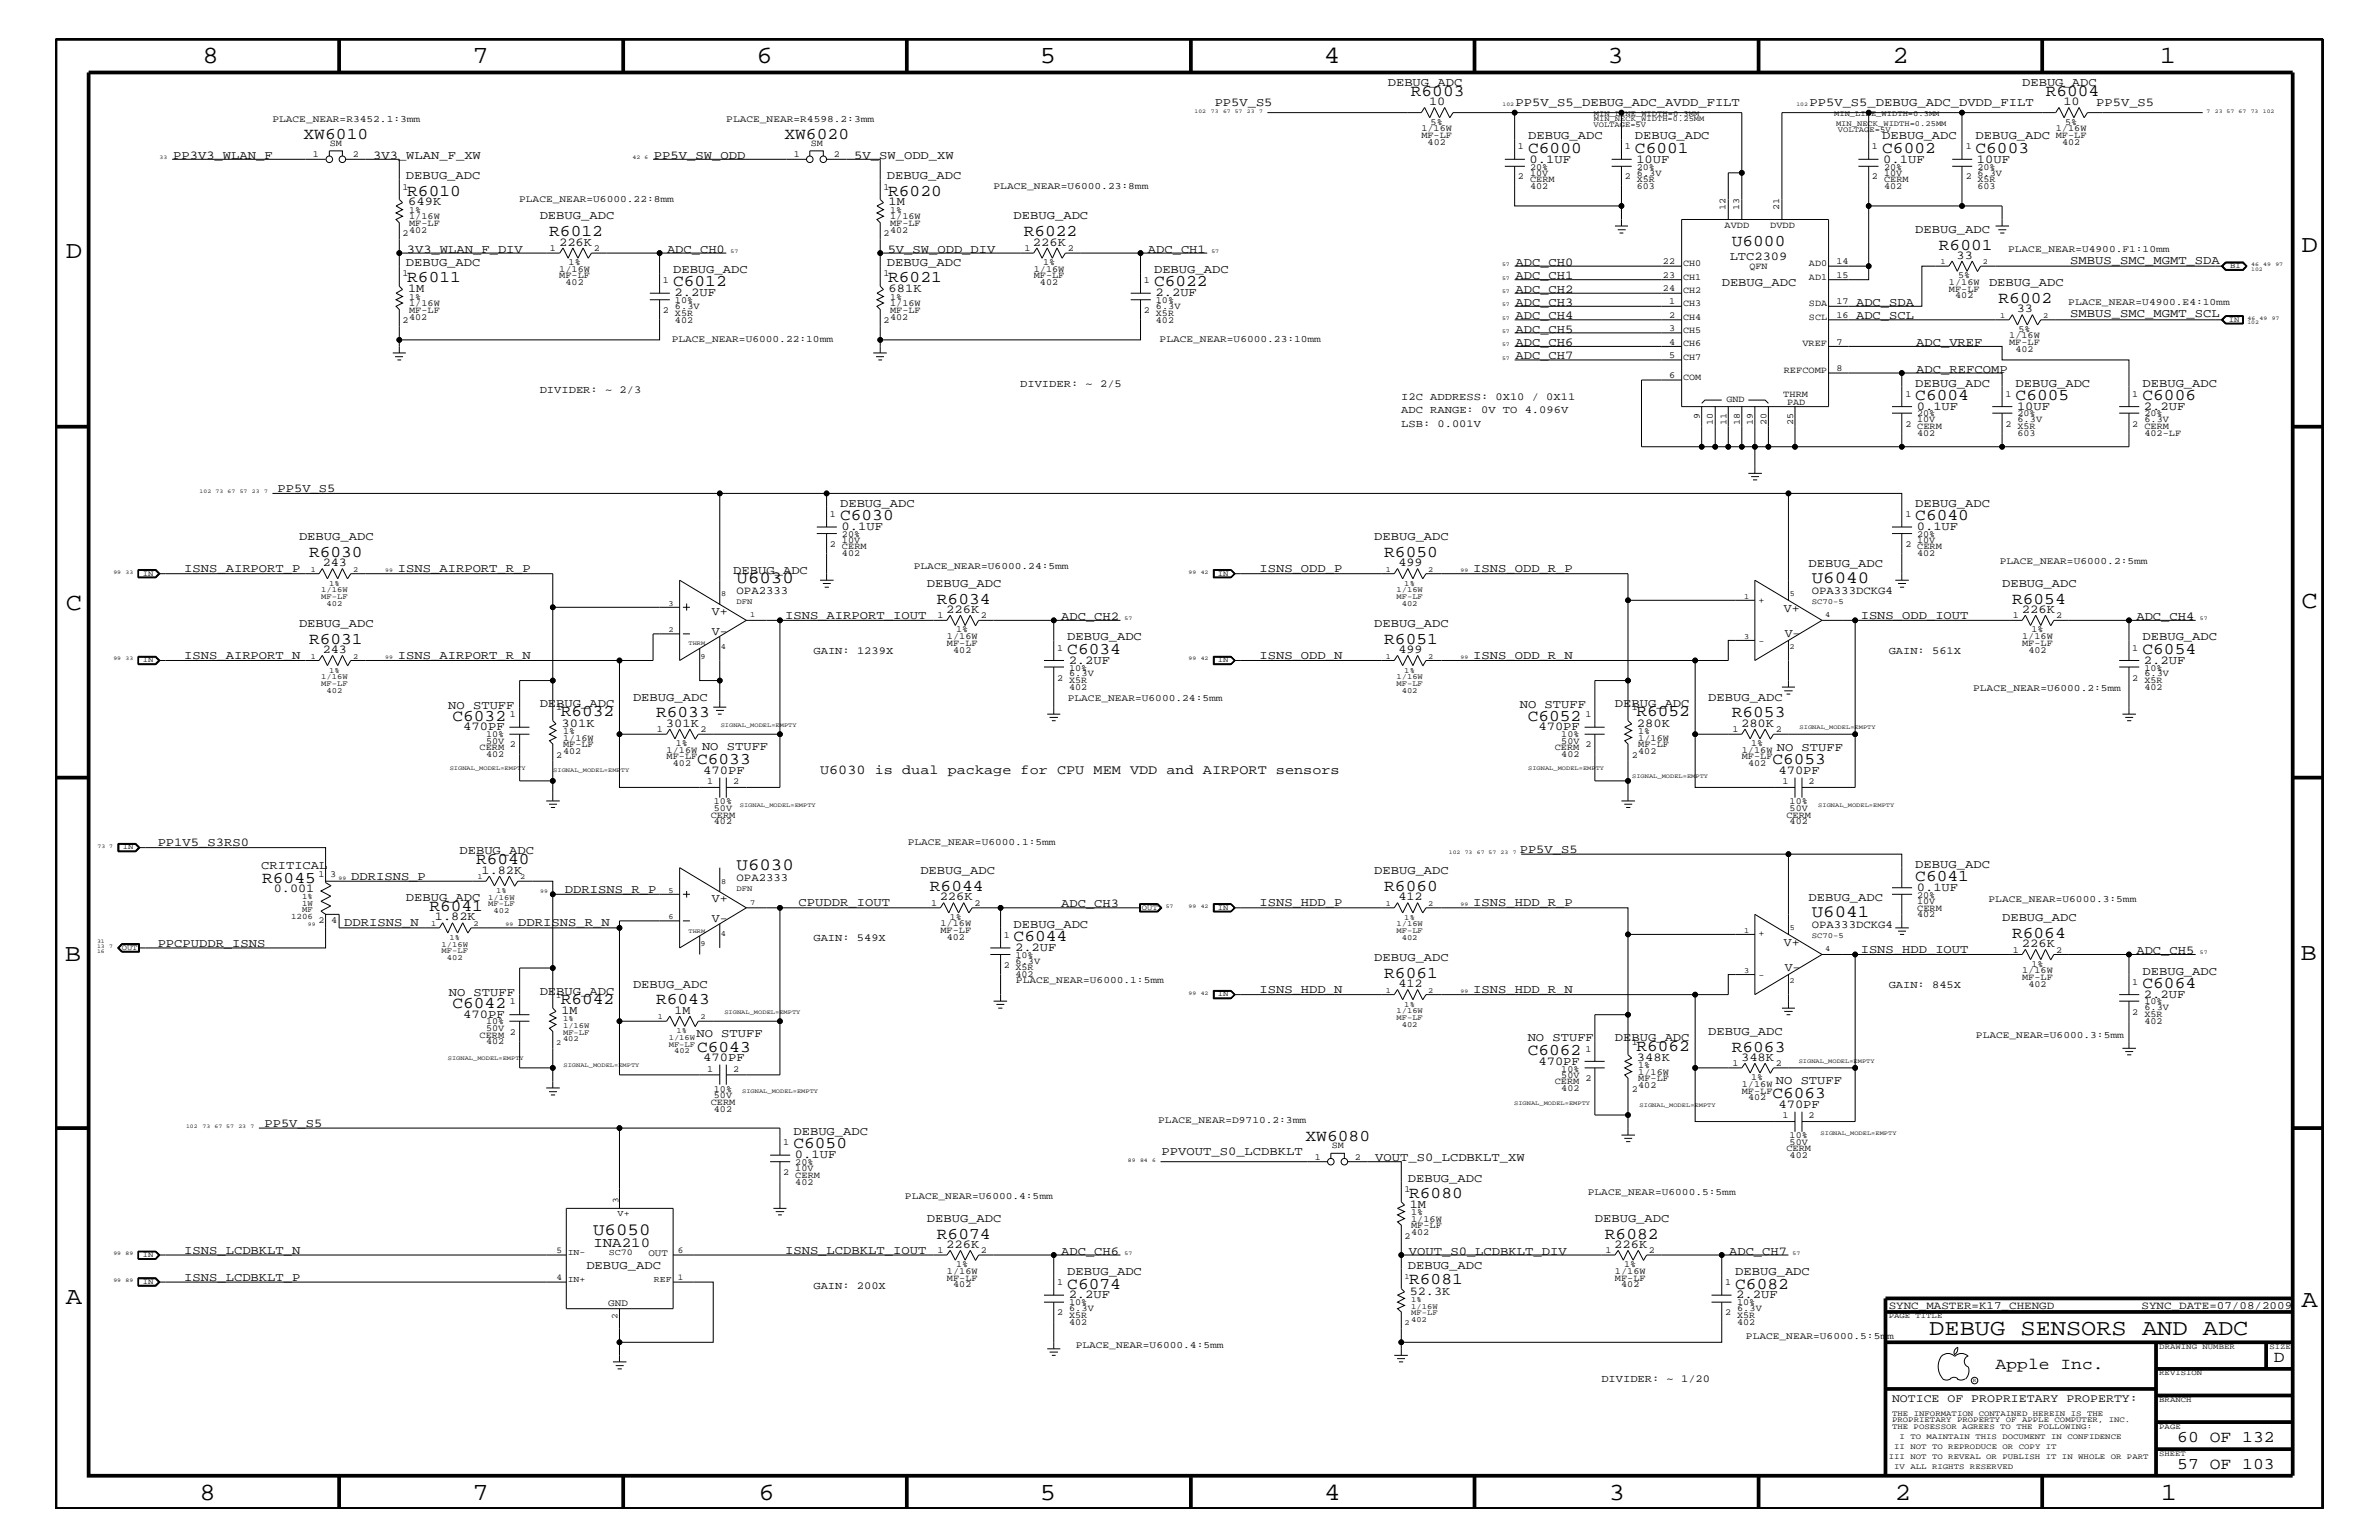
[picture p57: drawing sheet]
<svg xmlns="http://www.w3.org/2000/svg" width="432mm" height="279mm" viewBox="0 0 432 279" stroke-linecap="round" stroke-linejoin="round" font-family="sans-serif">
<defs><g id="words">
<g font-size="4.5">
<text x="36.7" y="11.5">8</text>
<text x="85.8" y="11.5">7</text>
<text x="137.3" y="11.5">6</text>
<text x="188.7" y="11.5">5</text>
<text x="240.3" y="11.5">4</text>
<text x="291.8" y="11.5">3</text>
<text x="343.5" y="11.5">2</text>
<text x="392" y="11.5">1</text>
<text x="11.9" y="46.8">D</text>
<text x="417.7" y="45.7">D</text>
<text x="11.9" y="110.6">C</text>
<text x="417.7" y="110.3">C</text>
<text x="11.8" y="174.3">B</text>
<text x="417.6" y="174.2">B</text>
<text x="11.9" y="236.7">A</text>
<text x="417.7" y="237.1">A</text>
<text x="36.2" y="272.1">8</text>
<text x="85.8" y="272.1">7</text>
<text x="137.7" y="272.1">6</text>
<text x="188.7" y="272.1">5</text>
<text x="240.4" y="272.1">4</text>
<text x="292" y="272.1">3</text>
<text x="343.9" y="272.1">2</text>
<text x="392.2" y="272.1">1</text>
</g>
<text font-size="4.1" x="350.2" y="242.3">DEBUG SENSORS AND ADC</text>
<g font-size="3.1">
<text x="133.7" y="105.8">U6030</text>
<text x="328.8" y="105.8">U6040</text>
<text x="133.7" y="157.9">U6030</text>
<text x="328.8" y="166.4">U6041</text>
<text x="107.7" y="224.1">U6050</text>
</g>
<g font-size="3">
<text x="256.1" y="17.4">R6003</text>
<text x="371.3" y="17.4">R6004</text>
<text x="55.1" y="25.2">XW6010</text>
<text x="142.4" y="25.2">XW6020</text>
<text x="277.4" y="27.7">C6000</text>
<text x="296.8" y="27.7">C6001</text>
<text x="341.6" y="27.7">C6002</text>
<text x="358.6" y="27.7">C6003</text>
<text x="73.9" y="35.5">R6010</text>
<text x="161.2" y="35.5">R6020</text>
<text x="99.7" y="42.9">R6012</text>
<text x="185.8" y="42.9">R6022</text>
<text x="314.3" y="44.6">U6000</text>
<text x="351.9" y="45.3">R6001</text>
<text x="73.9" y="51.3">R6011</text>
<text x="122.2" y="51.9">C6012</text>
<text x="161.2" y="51.3">R6021</text>
<text x="209.5" y="51.9">C6022</text>
<text x="362.8" y="55">R6002</text>
<text x="347.6" y="72.6">C6004</text>
<text x="365.8" y="72.6">C6005</text>
<text x="388.9" y="72.6">C6006</text>
<text x="152.5" y="94.3">C6030</text>
<text x="347.6" y="94.3">C6040</text>
<text x="56.1" y="101">R6030</text>
<text x="251.2" y="101">R6050</text>
<text x="170.1" y="109.5">R6034</text>
<text x="365.2" y="109.5">R6054</text>
<text x="56.1" y="116.8">R6031</text>
<text x="193.7" y="118.6">C6034</text>
<text x="251.2" y="116.8">R6051</text>
<text x="388.9" y="118.6">C6054</text>
<text x="82.1" y="130.8">C6032</text>
<text x="101.8" y="130">R6032</text>
<text x="119.1" y="130.2">R6033</text>
<text x="277.3" y="130.8">C6052</text>
<text x="297" y="130">R6052</text>
<text x="314.3" y="130.2">R6053</text>
<text x="126.5" y="138.6">C6033</text>
<text x="321.7" y="138.6">C6053</text>
<text x="47.6" y="160.2">R6045</text>
<text x="86.4" y="156.8">R6040</text>
<text x="168.8" y="161.7">R6044</text>
<text x="251.2" y="161.7">R6060</text>
<text x="347.6" y="159.9">C6041</text>
<text x="77.9" y="165.3">R6041</text>
<text x="184" y="170.7">C6044</text>
<text x="365.2" y="170.1">R6064</text>
<text x="251.2" y="177.4">R6061</text>
<text x="388.9" y="179.3">C6064</text>
<text x="82.1" y="182.9">C6042</text>
<text x="101.8" y="182.1">R6042</text>
<text x="119.1" y="182.2">R6043</text>
<text x="126.5" y="190.8">C6043</text>
<text x="277.3" y="191.4">C6062</text>
<text x="297" y="190.6">R6062</text>
<text x="314.3" y="190.8">R6063</text>
<text x="321.7" y="199.2">C6063</text>
<text x="144" y="208.3">C6050</text>
<text x="236.9" y="207">XW6080</text>
<text x="255.8" y="217.3">R6080</text>
<text x="170.1" y="224.7">R6074</text>
<text x="291.3" y="224.7">R6082</text>
<text x="193.7" y="233.8">C6074</text>
<text x="255.8" y="233">R6081</text>
<text x="315" y="233.8">C6082</text>
<text x="362.2" y="248.4">Apple Inc.</text>
<text x="412.7" y="247.1">D</text>
<text x="395.2" y="261.6">60 OF 132</text>
<text x="395.2" y="266.6">57 OF 103</text>
</g>
<g font-size="2.5">
<text x="148.8" y="140.4">U6030 is dual package for CPU MEM VDD and AIRPORT sensors</text>
<text x="107.7" y="226.2">INA210</text>
</g>
<g font-size="2.2">
<text x="251.9" y="15.6">DEBUG_ADC</text>
<text x="367" y="15.6">DEBUG_ADC</text>
<text x="220.5" y="19.2">PP5V_S5</text>
<text x="259.4" y="19.1">10</text>
<text x="275.1" y="19.2">PP5V_S5_DEBUG_ADC_AVDD_FILT</text>
<text x="328.4" y="19.2">PP5V_S5_DEBUG_ADC_DVDD_FILT</text>
<text x="374.5" y="19.1">10</text>
<text x="380.5" y="19.2">PP5V_S5</text>
<text x="31.4" y="28.9">PP3V3_WLAN_F</text>
<text x="67.7" y="28.9">3V3_WLAN_F_XW</text>
<text x="118.7" y="28.9">PP5V_SW_ODD</text>
<text x="155" y="28.9">5V_SW_ODD_XW</text>
<text x="277.4" y="25.3">DEBUG_ADC</text>
<text x="277.6" y="29.5">0.1UF</text>
<text x="296.8" y="25.3">DEBUG_ADC</text>
<text x="297" y="29.5">10UF</text>
<text x="341.6" y="25.3">DEBUG_ADC</text>
<text x="341.8" y="29.5">0.1UF</text>
<text x="358.6" y="25.3">DEBUG_ADC</text>
<text x="358.8" y="29.5">10UF</text>
<text x="73.7" y="32.5">DEBUG_ADC</text>
<text x="161" y="32.5">DEBUG_ADC</text>
<text x="74.1" y="37.3">649K</text>
<text x="98" y="39.8">DEBUG_ADC</text>
<text x="161.3" y="37.3">1M</text>
<text x="184" y="39.8">DEBUG_ADC</text>
<text x="73.8" y="45.8">3V3_WLAN_F_DIV</text>
<text x="101.5" y="44.6">226K</text>
<text x="121.1" y="45.8">ADC_CH0</text>
<text x="161.1" y="45.8">5V_SW_ODD_DIV</text>
<text x="187.5" y="44.6">226K</text>
<text x="208.4" y="45.8">ADC_CH1</text>
<text x="313.9" y="47.1">LTC2309</text>
<text x="347.6" y="42.3">DEBUG_ADC</text>
<text x="355.1" y="47">33</text>
<text x="375.8" y="47.9">SMBUS_SMC_MGMT_SDA</text>
<text x="73.7" y="48.3">DEBUG_ADC</text>
<text x="74.1" y="53">1M</text>
<text x="122.2" y="49.6">DEBUG_ADC</text>
<text x="122.4" y="53.8">2.2UF</text>
<text x="161" y="48.3">DEBUG_ADC</text>
<text x="161.3" y="53">681K</text>
<text x="209.5" y="49.6">DEBUG_ADC</text>
<text x="209.7" y="53.8">2.2UF</text>
<text x="275.1" y="53.1">ADC_CH2</text>
<text x="275.1" y="48.3">ADC_CH0</text>
<text x="275.1" y="50.7">ADC_CH1</text>
<text x="312.5" y="51.9">DEBUG_ADC</text>
<text x="361" y="51.9">DEBUG_ADC</text>
<text x="275.1" y="57.9">ADC_CH4</text>
<text x="275.1" y="55.6">ADC_CH3</text>
<text x="336.9" y="55.6">ADC_SDA</text>
<text x="336.9" y="57.9">ADC_SCL</text>
<text x="366.1" y="56.7">33</text>
<text x="375.8" y="57.6">SMBUS_SMC_MGMT_SCL</text>
<text x="275.1" y="65.2">ADC_CH7</text>
<text x="275.1" y="62.9">ADC_CH6</text>
<text x="275.1" y="60.4">ADC_CH5</text>
<text x="347.8" y="62.9">ADC_VREF</text>
<text x="347.6" y="70.1">DEBUG_ADC</text>
<text x="347.8" y="67.7">ADC_REFCOMP</text>
<text x="365.8" y="70.1">DEBUG_ADC</text>
<text x="388.9" y="70.1">DEBUG_ADC</text>
<text x="347.9" y="74.4">0.1UF</text>
<text x="366.1" y="74.4">10UF</text>
<text x="389.1" y="74.4">2.2UF</text>
<text x="50.4" y="89.3">PP5V_S5</text>
<text x="152.5" y="92">DEBUG_ADC</text>
<text x="347.6" y="92">DEBUG_ADC</text>
<text x="54.3" y="98">DEBUG_ADC</text>
<text x="152.7" y="96.2">0.1UF</text>
<text x="249.4" y="98">DEBUG_ADC</text>
<text x="347.9" y="96.2">0.1UF</text>
<text x="33.4" y="103.8">ISNS_AIRPORT_P</text>
<text x="58.6" y="102.7">243</text>
<text x="72.2" y="103.8">ISNS_AIRPORT_R_P</text>
<text x="133.1" y="104.1">DEBUG_ADC</text>
<text x="168.2" y="106.5">DEBUG_ADC</text>
<text x="228.6" y="103.8">ISNS_ODD_P</text>
<text x="253.8" y="102.7">499</text>
<text x="267.4" y="103.8">ISNS_ODD_R_P</text>
<text x="328.3" y="102.9">DEBUG_ADC</text>
<text x="363.4" y="106.5">DEBUG_ADC</text>
<text x="54.3" y="113.7">DEBUG_ADC</text>
<text x="129.2" y="111.5">V+</text>
<text x="142.5" y="112.3">ISNS_AIRPORT_IOUT</text>
<text x="171.7" y="111.2">226K</text>
<text x="192.6" y="112.6">ADC_CH2</text>
<text x="249.4" y="113.7">DEBUG_ADC</text>
<text x="323.8" y="111">V+</text>
<text x="337.7" y="112.3">ISNS_ODD_IOUT</text>
<text x="367" y="111.2">226K</text>
<text x="387.8" y="112.6">ADC_CH4</text>
<text x="33.4" y="119.6">ISNS_AIRPORT_N</text>
<text x="58.6" y="118.5">243</text>
<text x="72.2" y="119.6">ISNS_AIRPORT_R_N</text>
<text x="129.2" y="115.2">V-</text>
<text x="193.7" y="116.2">DEBUG_ADC</text>
<text x="228.6" y="119.6">ISNS_ODD_N</text>
<text x="253.8" y="118.5">499</text>
<text x="267.4" y="119.6">ISNS_ODD_R_N</text>
<text x="323.9" y="115.6">V-</text>
<text x="388.9" y="116.2">DEBUG_ADC</text>
<text x="194" y="120.4">2.2UF</text>
<text x="389.1" y="120.4">2.2UF</text>
<text x="81.4" y="128.6">NO STUFF</text>
<text x="98" y="128.3">DEBUG_ADC</text>
<text x="101.9" y="131.9">301K</text>
<text x="114.9" y="127.1">DEBUG_ADC</text>
<text x="120.9" y="131.9">301K</text>
<text x="275.8" y="128.4">NO STUFF</text>
<text x="293.1" y="128.3">DEBUG_ADC</text>
<text x="297.1" y="131.9">280K</text>
<text x="310" y="127.1">DEBUG_ADC</text>
<text x="316" y="131.9">280K</text>
<text x="84.1" y="132.5">470PF</text>
<text x="127.4" y="136">NO STUFF</text>
<text x="279.2" y="132.5">470PF</text>
<text x="322.5" y="136.2">NO STUFF</text>
<text x="127.6" y="140.4">470PF</text>
<text x="322.8" y="140.4">470PF</text>
<text x="28.6" y="153.5">PP1V5_S3RS0</text>
<text x="83.4" y="155">DEBUG_ADC</text>
<text x="275.8" y="154.7">PP5V_S5</text>
<text x="47.4" y="157.7">CRITICAL</text>
<text x="49.7" y="161.9">0.001</text>
<text x="63.8" y="159.6">DDRISNS_P</text>
<text x="87.4" y="158.5">1.82K</text>
<text x="102.5" y="162">DDRISNS_R_P</text>
<text x="167" y="158.6">DEBUG_ADC</text>
<text x="249.4" y="158.6">DEBUG_ADC</text>
<text x="347.6" y="157.4">DEBUG_ADC</text>
<text x="347.9" y="161.7">0.1UF</text>
<text x="73.7" y="163.5">DEBUG_ADC</text>
<text x="79" y="167">1.82K</text>
<text x="129.2" y="163.6">V+</text>
<text x="129.2" y="167.2">V-</text>
<text x="144.9" y="164.5">CPUDDR_IOUT</text>
<text x="170.6" y="163.4">226K</text>
<text x="192.6" y="164.6">ADC_CH3</text>
<text x="228.6" y="164.5">ISNS_HDD_P</text>
<text x="253.8" y="163.4">412</text>
<text x="267.4" y="164.5">ISNS_HDD_R_P</text>
<text x="328.3" y="163.5">DEBUG_ADC</text>
<text x="363.4" y="167.1">DEBUG_ADC</text>
<text x="28.6" y="171.7">PPCPUDDR_ISNS</text>
<text x="62.5" y="168.1">DDRISNS_N</text>
<text x="94.1" y="168.1">DDRISNS_R_N</text>
<text x="184" y="168.3">DEBUG_ADC</text>
<text x="184.2" y="172.6">2.2UF</text>
<text x="323.8" y="171.6">V+</text>
<text x="337.7" y="172.9">ISNS_HDD_IOUT</text>
<text x="367" y="171.8">226K</text>
<text x="387.8" y="173.2">ADC_CH5</text>
<text x="114.9" y="179.3">DEBUG_ADC</text>
<text x="249.4" y="174.4">DEBUG_ADC</text>
<text x="253.8" y="179.1">412</text>
<text x="323.9" y="176.2">V-</text>
<text x="388.9" y="176.8">DEBUG_ADC</text>
<text x="81.4" y="180.7">NO STUFF</text>
<text x="84.1" y="184.7">470PF</text>
<text x="98" y="180.5">DEBUG_ADC</text>
<text x="101.9" y="184">1M</text>
<text x="122.4" y="184">1M</text>
<text x="228.6" y="180.2">ISNS_HDD_N</text>
<text x="267.4" y="180.2">ISNS_HDD_R_N</text>
<text x="389.1" y="181">2.2UF</text>
<text x="126.4" y="188.1">NO STUFF</text>
<text x="277.3" y="188.8">NO STUFF</text>
<text x="293.1" y="188.9">DEBUG_ADC</text>
<text x="310" y="187.7">DEBUG_ADC</text>
<text x="127.6" y="192.6">470PF</text>
<text x="279.2" y="193.2">470PF</text>
<text x="297.1" y="192.5">348K</text>
<text x="316" y="192.5">348K</text>
<text x="322.3" y="196.7">NO STUFF</text>
<text x="322.8" y="201">470PF</text>
<text x="48" y="204.4">PP5V_S5</text>
<text x="144" y="205.9">DEBUG_ADC</text>
<text x="210.8" y="209.5">PPVOUT_S0_LCDBKLT</text>
<text x="144.3" y="210.2">0.1UF</text>
<text x="249.6" y="210.7">VOUT_S0_LCDBKLT_XW</text>
<text x="255.5" y="214.4">DEBUG_ADC</text>
<text x="168.2" y="221.7">DEBUG_ADC</text>
<text x="255.9" y="219.1">1M</text>
<text x="289.5" y="221.7">DEBUG_ADC</text>
<text x="33.4" y="227.5">ISNS_LCDBKLT_N</text>
<text x="142.5" y="227.5">ISNS_LCDBKLT_IOUT</text>
<text x="171.7" y="226.4">226K</text>
<text x="192.6" y="227.7">ADC_CH6</text>
<text x="255.7" y="227.7">VOUT_S0_LCDBKLT_DIV</text>
<text x="293" y="226.4">226K</text>
<text x="313.9" y="227.7">ADC_CH7</text>
<text x="33.4" y="232.4">ISNS_LCDBKLT_P</text>
<text x="106.4" y="230.2">DEBUG_ADC</text>
<text x="193.7" y="231.3">DEBUG_ADC</text>
<text x="255.5" y="230.2">DEBUG_ADC</text>
<text x="315" y="231.3">DEBUG_ADC</text>
<text x="194" y="235.6">2.2UF</text>
<text x="255.9" y="234.9">52.3K</text>
<text x="315.1" y="235.6">2.2UF</text>
</g>
<text font-size="2.1" x="343.4" y="254.4">NOTICE OF PROPRIETARY PROPERTY:</text>
<g font-size="2">
<text x="133.7" y="107.7">OPA2333</text>
<text x="328.8" y="107.7">OPA333DCKG4</text>
<text x="133.7" y="159.9">OPA2333</text>
<text x="328.8" y="168.3">OPA333DCKG4</text>
<text x="342.8" y="237.4">SYNC_MASTER=K17_CHENGD</text>
<text x="388.7" y="237.4">SYNC_DATE=07/08/2009</text>
</g>
<g font-size="1.9">
<text x="98" y="71.3">DIVIDER: ~ 2/3</text>
<text x="185.2" y="70.1">DIVIDER: ~ 2/5</text>
<text x="254.3" y="77.4">LSB: 0.001V</text>
<text x="254.3" y="75">ADC RANGE: 0V TO 4.096V</text>
<text x="254.3" y="72.6">I2C ADDRESS: 0X10 / 0X11</text>
<text x="147.7" y="118.6">GAIN: 1239X</text>
<text x="342.8" y="118.6">GAIN: 561X</text>
<text x="147.7" y="170.7">GAIN: 549X</text>
<text x="342.8" y="179.3">GAIN: 845X</text>
<text x="147.7" y="233.8">GAIN: 200X</text>
<text x="290.7" y="250.7">DIVIDER: ~ 1/20</text>
</g>
<g font-size="1.8">
<text x="49.4" y="22.1">PLACE_NEAR=R3452.1:3mm</text>
<text x="131.8" y="22.1">PLACE_NEAR=R4598.2:3mm</text>
<text x="180.3" y="34.2">PLACE_NEAR=U6000.23:8mm</text>
<text x="94.2" y="36.7">PLACE_NEAR=U6000.22:8mm</text>
<text x="364.5" y="45.7">PLACE_NEAR=U4900.F1:10mm</text>
<text x="375.4" y="55.3">PLACE_NEAR=U4900.E4:10mm</text>
<text x="121.9" y="62">PLACE_NEAR=U6000.22:10mm</text>
<text x="210.5" y="62">PLACE_NEAR=U6000.23:10mm</text>
<text x="165.9" y="103.3">PLACE_NEAR=U6000.24:5mm</text>
<text x="363" y="102.4">PLACE_NEAR=U6000.2:5mm</text>
<text x="358.1" y="125.4">PLACE_NEAR=U6000.2:5mm</text>
<text x="193.8" y="127.2">PLACE_NEAR=U6000.24:5mm</text>
<text x="164.8" y="153.3">PLACE_NEAR=U6000.1:5mm</text>
<text x="360.9" y="163.7">PLACE_NEAR=U6000.3:5mm</text>
<text x="184.4" y="178.3">PLACE_NEAR=U6000.1:5mm</text>
<text x="358.6" y="188.3">PLACE_NEAR=U6000.3:5mm</text>
<text x="210.2" y="203.8">PLACE_NEAR=D9710.2:3mm</text>
<text x="164.3" y="217.5">PLACE_NEAR=U6000.4:5mm</text>
<text x="288.2" y="216.9">PLACE_NEAR=U6000.5:5mm</text>
<text x="117.7" y="227.9">OUT</text>
<text x="110.4" y="237">GND</text>
<text x="195.2" y="244.5">PLACE_NEAR=U6000.4:5mm</text>
<text x="316.9" y="243">PLACE_NEAR=U6000.5:5mm</text>
</g>
<g font-size="1.7">
<text x="258" y="23.8">1/16W</text>
<text x="259.7" y="22.6">5%</text>
<text x="373.1" y="23.8">1/16W</text>
<text x="374.8" y="22.6">5%</text>
<text x="56.8" y="28.6">1</text>
<text x="59.9" y="26.5">SM</text>
<text x="64.1" y="28.6">2</text>
<text x="144.1" y="28.6">1</text>
<text x="147.2" y="26.5">SM</text>
<text x="151.3" y="28.6">2</text>
<text x="258" y="25">MF-LF</text>
<text x="259.1" y="26.3">402</text>
<text x="275.5" y="27.1">1</text>
<text x="294.9" y="27.1">1</text>
<text x="339.8" y="27.1">1</text>
<text x="356.8" y="27.1">1</text>
<text x="373.1" y="25">MF-LF</text>
<text x="374.3" y="26.3">402</text>
<text x="73.1" y="34.4">1</text>
<text x="160.4" y="34.4">1</text>
<text x="275.5" y="32.5">2</text>
<text x="277.7" y="33">CERM</text>
<text x="277.7" y="34.2">402</text>
<text x="277.7" y="30.8">20%</text>
<text x="277.7" y="31.9">10V</text>
<text x="294.9" y="32.5">2</text>
<text x="297.1" y="33">X5R</text>
<text x="297.1" y="34.2">603</text>
<text x="297.1" y="30.8">20%</text>
<text x="297.1" y="31.9">6.3V</text>
<text x="339.8" y="32.5">2</text>
<text x="342" y="31.9">10V</text>
<text x="342" y="30.8">20%</text>
<text x="342" y="34.2">402</text>
<text x="342" y="33">CERM</text>
<text x="356.8" y="32.5">2</text>
<text x="358.9" y="30.8">20%</text>
<text x="358.9" y="31.9">6.3V</text>
<text x="358.9" y="33">X5R</text>
<text x="358.9" y="34.2">603</text>
<text x="74.3" y="39.8">1/16W</text>
<text x="74.3" y="41">MF-LF</text>
<text x="74.3" y="38.6">1%</text>
<text x="161.5" y="41">MF-LF</text>
<text x="161.5" y="39.8">1/16W</text>
<text x="161.5" y="38.6">1%</text>
<text x="313" y="41.4">AVDD</text>
<text x="313.2" y="38" transform="rotate(-90 313.2 38)">12</text>
<text x="315.6" y="38" transform="rotate(-90 315.6 38)">13</text>
<text x="321.3" y="41.4">DVDD</text>
<text x="322.9" y="38" transform="rotate(-90 322.9 38)">21</text>
<text x="73.1" y="42.9">2</text>
<text x="74.3" y="42.3">402</text>
<text x="99.8" y="45.5">1</text>
<text x="107.8" y="45.5">2</text>
<text x="160.4" y="42.9">2</text>
<text x="161.5" y="42.3">402</text>
<text x="185.9" y="45.5">1</text>
<text x="193.8" y="45.5">2</text>
<text x="301.8" y="47.9">22</text>
<text x="333.3" y="47.9">14</text>
<text x="73.1" y="50.2">1</text>
<text x="101.5" y="49.3">1/16W</text>
<text x="101.5" y="50.5">MF-LF</text>
<text x="102.7" y="51.7">402</text>
<text x="103.2" y="48">1%</text>
<text x="120.3" y="51.3">1</text>
<text x="160.4" y="50.2">1</text>
<text x="187.6" y="49.3">1/16W</text>
<text x="187.6" y="50.5">MF-LF</text>
<text x="188.8" y="51.7">402</text>
<text x="189.3" y="48">1%</text>
<text x="207.6" y="51.3">1</text>
<text x="301.8" y="52.8">24</text>
<text x="301.8" y="50.4">23</text>
<text x="305.5" y="48.3">CH0</text>
<text x="305.5" y="50.7">CH1</text>
<text x="305.5" y="53.2">CH2</text>
<text x="317.5" y="48.9">QFN</text>
<text x="328.3" y="48.3">AD0</text>
<text x="328.3" y="50.7">AD1</text>
<text x="333.3" y="50.4">15</text>
<text x="353.7" y="52.9">MF-LF</text>
<text x="353.7" y="51.7">1/16W</text>
<text x="355.4" y="50.5">5%</text>
<text x="73.1" y="58.6">2</text>
<text x="74.3" y="58">402</text>
<text x="74.3" y="54.4">1%</text>
<text x="74.3" y="55.6">1/16W</text>
<text x="74.3" y="56.8">MF-LF</text>
<text x="120.3" y="56.8">2</text>
<text x="122.5" y="57.3">X5R</text>
<text x="122.5" y="58.5">402</text>
<text x="122.5" y="55">10%</text>
<text x="122.5" y="56.1">6.3V</text>
<text x="160.4" y="58.6">2</text>
<text x="161.5" y="58">402</text>
<text x="161.5" y="56.8">MF-LF</text>
<text x="161.5" y="55.6">1/16W</text>
<text x="161.5" y="54.4">1%</text>
<text x="207.6" y="56.8">2</text>
<text x="209.8" y="57.3">X5R</text>
<text x="209.8" y="55">10%</text>
<text x="209.8" y="58.5">402</text>
<text x="209.8" y="56.1">6.3V</text>
<text x="302.9" y="57.7">2</text>
<text x="302.9" y="55.2">1</text>
<text x="305.5" y="55.6">CH3</text>
<text x="305.5" y="58">CH4</text>
<text x="328.3" y="55.6">SDA</text>
<text x="328.3" y="58">SCL</text>
<text x="333.3" y="57.7">16</text>
<text x="333.3" y="55.2">17</text>
<text x="354.9" y="54.1">402</text>
<text x="302.9" y="64.9">5</text>
<text x="302.9" y="62.5">4</text>
<text x="302.9" y="60.1">3</text>
<text x="305.5" y="60.4">CH5</text>
<text x="305.5" y="62.9">CH6</text>
<text x="305.5" y="65.3">CH7</text>
<text x="327.2" y="62.9">VREF</text>
<text x="333.3" y="62.5">7</text>
<text x="364.7" y="62.6">MF-LF</text>
<text x="364.7" y="61.4">1/16W</text>
<text x="365.8" y="63.9">402</text>
<text x="366.4" y="60.2">5%</text>
<text x="302.9" y="68.5">6</text>
<text x="305.5" y="68.9">COM</text>
<text x="323.8" y="67.7">REFCOMP</text>
<text x="333.3" y="67.3">8</text>
<text x="345.9" y="72">1</text>
<text x="364" y="72">1</text>
<text x="387" y="72">1</text>
<text x="308.5" y="76" transform="rotate(-90 308.5 76)">9</text>
<text x="310.9" y="77.1" transform="rotate(-90 310.9 77.1)">10</text>
<text x="313.4" y="77.1" transform="rotate(-90 313.4 77.1)">11</text>
<text x="313.4" y="73">GND</text>
<text x="315.8" y="77.1" transform="rotate(-90 315.8 77.1)">18</text>
<text x="318.2" y="77.1" transform="rotate(-90 318.2 77.1)">19</text>
<text x="320.6" y="77.1" transform="rotate(-90 320.6 77.1)">20</text>
<text x="323.7" y="72.1">THRM</text>
<text x="324.4" y="73.4">PAD</text>
<text x="325.5" y="77.1" transform="rotate(-90 325.5 77.1)">25</text>
<text x="345.9" y="77.4">2</text>
<text x="348" y="77.9">CERM</text>
<text x="348" y="75.6">20%</text>
<text x="348" y="76.7">10V</text>
<text x="364" y="77.4">2</text>
<text x="366.2" y="77.9">X5R</text>
<text x="366.2" y="75.6">20%</text>
<text x="366.2" y="76.7">6.3V</text>
<text x="387" y="77.4">2</text>
<text x="389.2" y="75.6">20%</text>
<text x="389.2" y="76.7">6.3V</text>
<text x="389.2" y="77.9">CERM</text>
<text x="348" y="79.1">402</text>
<text x="366.2" y="79.1">603</text>
<text x="389.2" y="79.1">402-LF</text>
<text x="150.6" y="93.8">1</text>
<text x="345.9" y="93.8">1</text>
<text x="150.6" y="99.3">2</text>
<text x="152.8" y="97.4">20%</text>
<text x="152.8" y="99.7">CERM</text>
<text x="152.8" y="101">402</text>
<text x="152.8" y="98.5">10V</text>
<text x="345.9" y="99.3">2</text>
<text x="348" y="99.7">CERM</text>
<text x="348" y="101">402</text>
<text x="348" y="98.5">10V</text>
<text x="348" y="97.4">20%</text>
<text x="170.2" y="112.2">1</text>
<text x="178.1" y="112.2">2</text>
<text x="319.2" y="109.3">+</text>
<text x="365.3" y="112.2">1</text>
<text x="373.2" y="112.2">2</text>
<text x="171.9" y="115.9">1/16W</text>
<text x="171.9" y="117.2">MF-LF</text>
<text x="173" y="118.4">402</text>
<text x="173.6" y="114.8">1%</text>
<text x="191.9" y="118.1">1</text>
<text x="319.2" y="116.8">-</text>
<text x="367" y="115.9">1/16W</text>
<text x="367" y="117.2">MF-LF</text>
<text x="368.2" y="118.4">402</text>
<text x="368.7" y="114.8">1%</text>
<text x="387" y="118.1">1</text>
<text x="191.9" y="123.5">2</text>
<text x="194.1" y="121.7">10%</text>
<text x="194.1" y="125.2">402</text>
<text x="194.1" y="124">X5R</text>
<text x="194.1" y="122.7">6.3V</text>
<text x="387" y="123.5">2</text>
<text x="389.2" y="124">X5R</text>
<text x="389.2" y="121.7">10%</text>
<text x="389.2" y="122.7">6.3V</text>
<text x="389.2" y="125.2">402</text>
<text x="92.5" y="130.2">1</text>
<text x="100.9" y="128.9">1</text>
<text x="287.8" y="130.2">1</text>
<text x="296.2" y="128.9">1</text>
<text x="87" y="136.1">CERM</text>
<text x="88.2" y="134.9">50V</text>
<text x="88.2" y="133.8">10%</text>
<text x="88.2" y="137.3">402</text>
<text x="92.5" y="135.6">2</text>
<text x="100.9" y="137.4">2</text>
<text x="102.2" y="135.6">MF-LF</text>
<text x="102.2" y="136.8">402</text>
<text x="102.2" y="133.2">1%</text>
<text x="102.2" y="134.4">1/16W</text>
<text x="119.2" y="132.8">1</text>
<text x="121" y="136.6">1/16W</text>
<text x="121" y="137.8">MF-LF</text>
<text x="122.7" y="135.3">1%</text>
<text x="127.2" y="132.8">2</text>
<text x="282.2" y="136.1">CERM</text>
<text x="283.4" y="133.8">10%</text>
<text x="283.4" y="134.9">50V</text>
<text x="283.4" y="137.3">402</text>
<text x="287.8" y="135.6">2</text>
<text x="296.2" y="137.4">2</text>
<text x="297.3" y="135.6">MF-LF</text>
<text x="297.3" y="136.8">402</text>
<text x="297.3" y="133.2">1%</text>
<text x="297.3" y="134.4">1/16W</text>
<text x="314.5" y="132.8">1</text>
<text x="316.1" y="137.8">MF-LF</text>
<text x="316.1" y="136.6">1/16W</text>
<text x="317.8" y="135.3">1%</text>
<text x="322.3" y="132.8">2</text>
<text x="122.1" y="139">402</text>
<text x="128.4" y="142.3">1</text>
<text x="133.1" y="142.3">2</text>
<text x="317.3" y="139">402</text>
<text x="323.5" y="142.3">1</text>
<text x="328.3" y="142.3">2</text>
<text x="129" y="148.4">CERM</text>
<text x="129.6" y="145.9">10%</text>
<text x="129.6" y="147.1">50V</text>
<text x="129.6" y="149.5">402</text>
<text x="324.2" y="148.4">CERM</text>
<text x="324.8" y="145.9">10%</text>
<text x="324.8" y="147.1">50V</text>
<text x="324.8" y="149.5">402</text>
<text x="57.8" y="159.1">1</text>
<text x="59.9" y="159.1">3</text>
<text x="57.8" y="167.5">2</text>
<text x="60.1" y="167.5">4</text>
<text x="169" y="164.4">1</text>
<text x="172.4" y="166.9">1%</text>
<text x="176.9" y="164.4">2</text>
<text x="348" y="165.2">CERM</text>
<text x="348" y="166.4">402</text>
<text x="348" y="163.9">10V</text>
<text x="348" y="162.8">20%</text>
<text x="170.7" y="169.3">MF-LF</text>
<text x="170.7" y="168.1">1/16W</text>
<text x="171.8" y="170.5">402</text>
<text x="182.2" y="170.1">1</text>
<text x="184.3" y="173.8">10%</text>
<text x="319.2" y="169.9">+</text>
<text x="365.3" y="172.8">1</text>
<text x="373.2" y="172.8">2</text>
<text x="182.2" y="175.6">2</text>
<text x="184.3" y="176.1">X5R</text>
<text x="184.3" y="177.3">402</text>
<text x="184.3" y="174.9">6.3V</text>
<text x="319.2" y="177.4">-</text>
<text x="367" y="176.6">1/16W</text>
<text x="367" y="177.7">MF-LF</text>
<text x="368.2" y="179">402</text>
<text x="368.7" y="175.4">1%</text>
<text x="387" y="178.7">1</text>
<text x="88.2" y="185.9">10%</text>
<text x="92.5" y="182.2">1</text>
<text x="387" y="184.1">2</text>
<text x="389.2" y="182.2">10%</text>
<text x="389.2" y="184.6">X5R</text>
<text x="389.2" y="183.3">6.3V</text>
<text x="389.2" y="185.8">402</text>
<text x="87" y="188.2">CERM</text>
<text x="88.2" y="189.4">402</text>
<text x="88.2" y="187">50V</text>
<text x="92.5" y="187.7">2</text>
<text x="287.8" y="190.8">1</text>
<text x="296.2" y="189.5">1</text>
<text x="128.4" y="194.4">1</text>
<text x="133.1" y="194.4">2</text>
<text x="282.2" y="196.7">CERM</text>
<text x="283.4" y="197.9">402</text>
<text x="283.4" y="195.5">50V</text>
<text x="283.4" y="194.4">10%</text>
<text x="287.8" y="196.2">2</text>
<text x="297.3" y="195">1/16W</text>
<text x="297.3" y="193.7">1%</text>
<text x="297.3" y="197.4">402</text>
<text x="297.3" y="196.2">MF-LF</text>
<text x="314.5" y="193.4">1</text>
<text x="316.1" y="197.2">1/16W</text>
<text x="317.8" y="195.9">1%</text>
<text x="322.3" y="193.4">2</text>
<text x="129" y="200.4">CERM</text>
<text x="129.6" y="199.2">50V</text>
<text x="129.6" y="201.7">402</text>
<text x="129.6" y="198.1">10%</text>
<text x="296.2" y="198.1">2</text>
<text x="316.1" y="198.4">MF-LF</text>
<text x="317.3" y="199.6">402</text>
<text x="323.5" y="202.9">1</text>
<text x="328.3" y="202.9">2</text>
<text x="142.2" y="207.7">1</text>
<text x="241.7" y="208.3">SM</text>
<text x="324.2" y="208.9">CERM</text>
<text x="324.8" y="206.5">10%</text>
<text x="324.8" y="207.7">50V</text>
<text x="142.2" y="213.2">2 CERM</text>
<text x="144.4" y="214.9">402</text>
<text x="144.4" y="212.5">10V</text>
<text x="144.4" y="211.4">20%</text>
<text x="238.6" y="210.4">1</text>
<text x="245.9" y="210.4">2</text>
<text x="324.8" y="210.2">402</text>
<text x="254.9" y="216.2">1</text>
<text x="256.1" y="221.7">1/16W</text>
<text x="256.1" y="220.4">1%</text>
<text x="170.2" y="227.4">1</text>
<text x="178.1" y="227.4">2</text>
<text x="254.9" y="224.7">2</text>
<text x="256.1" y="222.9">MF-LF</text>
<text x="256.1" y="224.1">402</text>
<text x="291.4" y="227.4">1</text>
<text x="299.3" y="227.4">2</text>
<text x="171.9" y="231.1">1/16W</text>
<text x="171.9" y="232.4">MF-LF</text>
<text x="173" y="233.5">402</text>
<text x="173.6" y="229.9">1%</text>
<text x="191.9" y="233.2">1</text>
<text x="293.1" y="232.4">MF-LF</text>
<text x="293.1" y="231.1">1/16W</text>
<text x="294.3" y="233.5">402</text>
<text x="294.8" y="229.9">1%</text>
<text x="313.1" y="233.2">1</text>
<text x="191.9" y="238.6">2</text>
<text x="194.1" y="239.1">X5R</text>
<text x="194.1" y="237.9">6.3V</text>
<text x="194.1" y="236.8">10%</text>
<text x="313.1" y="238.6">2</text>
<text x="315.3" y="239.1">X5R</text>
<text x="315.3" y="237.9">6.3V</text>
<text x="315.3" y="236.8">10%</text>
<text x="194.1" y="240.3">402</text>
<text x="315.3" y="240.3">402</text>
</g>
<g font-size="1.6">
<text x="112.1" y="220.7">V+</text>
<text x="112.3" y="218.3" transform="rotate(-90 112.3 218.3)">3</text>
<text x="101" y="227.4">5</text>
<text x="103" y="227.7">IN-</text>
<text x="110.5" y="227.6">SC70</text>
<text x="123" y="227.3">6</text>
<text x="101" y="232.2">4</text>
<text x="103" y="232.6">IN+</text>
<text x="118.7" y="232.6">REF</text>
<text x="123" y="232.2">1</text>
<text x="112.1" y="239.3" transform="rotate(-90 112.1 239.3)">2</text>
</g>
<g font-size="1.5">
<text x="52.8" y="166.7">1206</text>
<text x="54.9" y="163.1">1%</text>
<text x="54.9" y="165.6">MF</text>
<text x="54.9" y="164.4">1W</text>
</g>
<g font-size="1.4">
<text x="289.2" y="23.1">VOLTAGE=5V</text>
<text x="289.3" y="21">MIN_LINE_WIDTH=0.3MM</text>
<text x="289.3" y="22">MIN_NECK_WIDTH=0.25MM</text>
<text x="332.9" y="21">MIN_LINE_WIDTH=0.3MM</text>
<text x="333.2" y="22.9">MIN_NECK_WIDTH=0.25MM</text>
<text x="333.6" y="24">VOLTAGE=5V</text>
<text x="352.2" y="47.9">1</text>
<text x="359.9" y="47.9">2</text>
<text x="404.8" y="48.7">BI</text>
<text x="363.1" y="57.7">1</text>
<text x="370.8" y="57.7">2</text>
<text x="404.5" y="58.4">IN</text>
<text x="25.9" y="104.4">IN</text>
<text x="56.4" y="103.7">1</text>
<text x="58.3" y="107.5">1/16W</text>
<text x="59.7" y="106.3">1%</text>
<text x="64.1" y="103.7">2</text>
<text x="221.1" y="104.4">IN</text>
<text x="251.5" y="103.7">1</text>
<text x="253.4" y="107.5">1/16W</text>
<text x="254.9" y="106.3">1%</text>
<text x="259.2" y="103.7">2</text>
<text x="58.3" y="108.7">MF-LF</text>
<text x="59.3" y="109.9">402</text>
<text x="121.3" y="109.9">3</text>
<text x="130.9" y="108.1">8</text>
<text x="133.7" y="109.5">DFN</text>
<text x="136.1" y="112">1</text>
<text x="253.4" y="108.7">MF-LF</text>
<text x="254.4" y="109.9">402</text>
<text x="316.6" y="108.7">1</text>
<text x="324.9" y="108.1">5</text>
<text x="328.8" y="109.5">SC70-5</text>
<text x="331.3" y="112">4</text>
<text x="56.4" y="119.5">1</text>
<text x="64.1" y="119.5">2</text>
<text x="121.3" y="114.7">2</text>
<text x="127.2" y="119.6">9</text>
<text x="130.8" y="117.7">4</text>
<text x="251.5" y="119.5">1</text>
<text x="259.2" y="119.5">2</text>
<text x="316.6" y="115.9">3</text>
<text x="324.8" y="117.7">2</text>
<text x="25.9" y="120.2">IN</text>
<text x="58.3" y="124.4">MF-LF</text>
<text x="58.3" y="123.2">1/16W</text>
<text x="59.3" y="125.7">402</text>
<text x="59.7" y="122">1%</text>
<text x="221.1" y="120.2">IN</text>
<text x="253.4" y="124.4">MF-LF</text>
<text x="253.4" y="123.2">1/16W</text>
<text x="254.4" y="125.7">402</text>
<text x="254.9" y="122">1%</text>
<text x="22.3" y="154.1">IN</text>
<text x="86.7" y="159.5">1</text>
<text x="90" y="162">1%</text>
<text x="94.4" y="159.5">2</text>
<text x="121.3" y="162">5</text>
<text x="130.9" y="160.3">8</text>
<text x="133.7" y="161.7">DFN</text>
<text x="88.6" y="163.3">1/16W</text>
<text x="88.6" y="164.5">MF-LF</text>
<text x="89.6" y="165.6">402</text>
<text x="121.3" y="166.7">6</text>
<text x="136.1" y="164.1">7</text>
<text x="207.3" y="165">OUT</text>
<text x="221.1" y="165">IN</text>
<text x="251.5" y="164.4">1</text>
<text x="254.9" y="166.9">1%</text>
<text x="259.2" y="164.4">2</text>
<text x="22.1" y="172.3">OUT</text>
<text x="78.2" y="168">1</text>
<text x="80.1" y="171.7">1/16W</text>
<text x="80.1" y="172.9">MF-LF</text>
<text x="81.6" y="170.5">1%</text>
<text x="85.9" y="168">2</text>
<text x="127.2" y="171.6">9</text>
<text x="130.8" y="169.9">4</text>
<text x="253.4" y="169.3">MF-LF</text>
<text x="253.4" y="168.1">1/16W</text>
<text x="254.4" y="170.5">402</text>
<text x="316.6" y="169.3">1</text>
<text x="324.9" y="168.8">5</text>
<text x="328.8" y="170.1">SC70-5</text>
<text x="331.3" y="172.6">4</text>
<text x="81.1" y="174.2">402</text>
<text x="316.6" y="176.5">3</text>
<text x="324.8" y="178.3">2</text>
<text x="100.9" y="181">1</text>
<text x="102.2" y="185.3">1%</text>
<text x="119.4" y="184.9">1</text>
<text x="127.2" y="184.9">2</text>
<text x="221.1" y="180.8">IN</text>
<text x="251.5" y="180.1">1</text>
<text x="253.4" y="185">MF-LF</text>
<text x="253.4" y="183.8">1/16W</text>
<text x="254.9" y="182.7">1%</text>
<text x="259.2" y="180.1">2</text>
<text x="100.9" y="189.5">2</text>
<text x="102.2" y="188.9">402</text>
<text x="102.2" y="187.7">MF-LF</text>
<text x="102.2" y="186.5">1/16W</text>
<text x="121.4" y="188.7">1/16W</text>
<text x="121.4" y="189.9">MF-LF</text>
<text x="122.3" y="191.1">402</text>
<text x="122.8" y="187.5">1%</text>
<text x="254.4" y="186.3">402</text>
<text x="25.9" y="232.9">IN</text>
<text x="25.9" y="228.1">IN</text>
<text x="254.9" y="232">1</text>
<text x="256.1" y="239.9">402</text>
<text x="256.1" y="236.2">1%</text>
<text x="256.1" y="237.4">1/16W</text>
<text x="256.1" y="238.6">MF-LF</text>
<text x="342.8" y="239.2">PAGE TITLE</text>
<text x="254.9" y="240.5">2</text>
<text x="391.9" y="244.7">DRAWING NUMBER</text>
<text x="411.9" y="244.7">SIZE</text>
<text x="391.9" y="249.5">REVISION</text>
<text x="343.4" y="256.8">THE INFORMATION CONTAINED HEREIN IS THE</text>
<text x="391.9" y="254.4">BRANCH</text>
<text x="343.4" y="259.3">THE POSESSOR AGREES TO THE FOLLOWING:</text>
<text x="343.4" y="258">PROPRIETARY PROPERTY OF APPLE COMPUTER, INC.</text>
<text x="343.8" y="262.9">II NOT TO REPRODUCE OR COPY IT</text>
<text x="344.8" y="261.1">I TO MAINTAIN THIS DOCUMENT IN CONFIDENCE</text>
<text x="391.9" y="259.3">PAGE</text>
<text x="342.8" y="264.7">III NOT TO REVEAL OR PUBLISH IT IN WHOLE OR PART</text>
<text x="343.8" y="266.6">IV ALL RIGHTS RESERVED</text>
<text x="391.9" y="264.1">SHEET</text>
</g>
<g font-size="1.1">
<text x="125" y="117">THRM</text>
<text x="130.8" y="131.9">SIGNAL_MODEL=EMPTY</text>
<text x="326.6" y="132.3">SIGNAL_MODEL=EMPTY</text>
<text x="81.6" y="139.6">SIGNAL_MODEL=EMPTY</text>
<text x="100.4" y="140.1">SIGNAL_MODEL=EMPTY</text>
<text x="277.4" y="139.7">SIGNAL_MODEL=EMPTY</text>
<text x="296.2" y="141.2">SIGNAL_MODEL=EMPTY</text>
<text x="134.3" y="146.4">SIGNAL_MODEL=EMPTY</text>
<text x="330" y="146.5">SIGNAL_MODEL=EMPTY</text>
<text x="125" y="169.2">THRM</text>
<text x="131.5" y="184">SIGNAL_MODEL=EMPTY</text>
<text x="81.3" y="192.3">SIGNAL_MODEL=EMPTY</text>
<text x="102.3" y="193.7">SIGNAL_MODEL=EMPTY</text>
<text x="326.5" y="192.9">SIGNAL_MODEL=EMPTY</text>
<text x="134.7" y="198.2">SIGNAL_MODEL=EMPTY</text>
<text x="274.8" y="200.4">SIGNAL_MODEL=EMPTY</text>
<text x="297.6" y="200.8">SIGNAL_MODEL=EMPTY</text>
<text x="330.5" y="205.9">SIGNAL_MODEL=EMPTY</text>
</g>
<g font-size="1">
<text x="216.8" y="20.4">102</text>
<text x="219.8" y="20.4">73</text>
<text x="222" y="20.4">67 57</text>
<text x="226.3" y="20.4">23</text>
<text x="228.5" y="20.4">7</text>
<text x="272.7" y="19.2">102</text>
<text x="326.1" y="19.2">102</text>
<text x="400.5" y="20.4">7</text>
<text x="402" y="20.4">23 57</text>
<text x="406.3" y="20.4">67</text>
<text x="408.5" y="20.4">73</text>
<text x="410.7" y="20.4">102</text>
<text x="29" y="28.9">33</text>
<text x="114.8" y="28.9">42</text>
<text x="117" y="28.9">6</text>
<text x="132.6" y="45.9">57</text>
<text x="219.9" y="45.9">57</text>
<text x="272.6" y="53.2">57</text>
<text x="272.6" y="48.3">57</text>
<text x="272.6" y="50.7">57</text>
<text x="408.6" y="48.3">46</text>
<text x="408.6" y="49.2">102</text>
<text x="410.8" y="48.3">49</text>
<text x="413" y="48.3">97</text>
<text x="272.6" y="58">57</text>
<text x="272.6" y="55.6">57</text>
<text x="407.9" y="58">46</text>
<text x="407.9" y="58.9">102</text>
<text x="410.1" y="58">49</text>
<text x="412.3" y="58">97</text>
<text x="272.6" y="65.3">57</text>
<text x="272.6" y="62.9">57</text>
<text x="272.6" y="60.4">57</text>
<text x="36.2" y="89.5">102</text>
<text x="39.1" y="89.5">73</text>
<text x="41.3" y="89.5">67</text>
<text x="43.5" y="89.5">57</text>
<text x="45.7" y="89.5">23</text>
<text x="47.9" y="89.5">7</text>
<text x="20.6" y="104.1">99</text>
<text x="22.8" y="104.1">33</text>
<text x="69.9" y="103.8">99</text>
<text x="215.7" y="104.1">99</text>
<text x="217.9" y="104.1">42</text>
<text x="265.1" y="103.8">99</text>
<text x="204.1" y="112.6">57</text>
<text x="399.3" y="112.6">57</text>
<text x="20.6" y="119.8">99</text>
<text x="22.8" y="119.8">33</text>
<text x="69.9" y="119.6">99</text>
<text x="215.7" y="119.8">99</text>
<text x="217.9" y="119.8">42</text>
<text x="265.1" y="119.6">99</text>
<text x="17.7" y="153.8">73 7</text>
<text x="263" y="155">102</text>
<text x="265.9" y="155">73</text>
<text x="268.1" y="155">67 57</text>
<text x="272.4" y="155">23</text>
<text x="274.6" y="155">7</text>
<text x="61.5" y="159.6">99</text>
<text x="98" y="162">99</text>
<text x="211.6" y="164.7">57</text>
<text x="215.7" y="164.7">99</text>
<text x="217.9" y="164.7">42</text>
<text x="265.1" y="164.5">99</text>
<text x="17.6" y="172">13</text>
<text x="17.6" y="172.8">16</text>
<text x="17.6" y="171.1">31</text>
<text x="19.8" y="172">7</text>
<text x="55.9" y="168.1">99</text>
<text x="91.8" y="168.1">99</text>
<text x="399.3" y="173.2">57</text>
<text x="215.7" y="180.5">99</text>
<text x="217.9" y="180.5">42</text>
<text x="265.1" y="180.2">99</text>
<text x="33.8" y="204.7">102</text>
<text x="36.7" y="204.7">73</text>
<text x="38.9" y="204.7">67 57</text>
<text x="43.3" y="204.7">23</text>
<text x="45.5" y="204.7">7</text>
<text x="204.7" y="210.8">89</text>
<text x="206.9" y="210.8">84</text>
<text x="209.1" y="210.8">6</text>
<text x="20.6" y="227.7">99</text>
<text x="22.8" y="227.7">89</text>
<text x="204.1" y="227.7">57</text>
<text x="325.4" y="227.7">57</text>
<text x="20.6" y="232.6">99</text>
<text x="22.8" y="232.6">89</text>
<text x="358.1" y="250.7">R</text>
</g>
</g></defs>
<g fill="none" stroke="#000" stroke-width=".18">
<path d="M31.2 28.9h27.9M59.8 28.3v-.9h2.3v.9M62.7 28.9h9.8v7.3l.6 .6-1.2 .6 1.2 .6-1.2 .6 1.2 .6-1.2 .6 .6 .6v5.5h29.1l.6-.9 .9 1.8 .9-1.8 .9 1.8 .9-1.8 1 1.8 .6-.9h24.4M118.5 28.9h27.9M147 28.3v-.9h2.4v.9M150 28.9h9.8v7.3l.6 .6-1.2 .6 1.2 .6-1.2 .6 1.2 .6-1.2 .6 .6 .6v5.5h27.8l.6-.9 .9 1.8 1-1.8 .9 1.8 .9-1.8 .9 1.8 .6-.9h25.7M230 20.4h28l.6-.9 .9 1.9 .9-1.9 .9 1.9 .9-1.9 .9 1.9 .6-1h11.2v8.5M273.1 28.9h3.7M273.1 30.2h3.7M274.9 30.2v7.2h19.4v-7.2M274.9 20.4h41.2v19.4M292.5 28.9h3.7"/>
<path d="M292.5 30.2h3.7M294.3 20.4v8.5M294.3 37.4v3.6M305.2 39.8h26.7v34h-26.7zM316.1 31.4h-2.4v8.4M337.3 28.9h3.7M337.3 30.2h3.7M339.2 30.2v7.2h16.9v-7.2M339.2 37.4v10.9h-7.3M339.2 20.4h16.9v8.5M339.2 20.4h-15.8v19.4M339.2 20.4v8.5"/>
<path d="M354.3 28.9h3.7M354.3 30.2h3.7M356.1 20.4h17l.6-.9 1 1.9 .8-1.9 .9 1.9 1-1.9 .9 1.9 .6-1h20.9M356.1 37.4h7.3v3.6M72.5 45.9v6l.6 .6-1.2 .7 1.2 .6-1.2 .6 1.2 .6-1.2 .6 .6 .6v5.5h47.2v-7.3M117.9 54.4h3.7M117.9 53.2h3.7M119.7 45.9v7.3M159.8 45.9v6l.6 .6-1.2 .7 1.2 .6-1.2 .6 1.2 .6-1.2 .6 .6 .6v5.5h47.2v-7.3M205.2 54.4h3.7M205.2 53.2h3.7M207 45.9v7.3"/>
<path d="M274.9 48.3h30.3M274.9 53.2h30.3M274.9 58h30.3M274.9 55.6h30.3M274.9 50.7h30.3M293.1 41h2.4M293.6 41.7h1.5M294 42.3h.6M331.9 58h32.8l.6-.9 .9 1.9 .8-1.9 1 1.9 .9-1.9 .9 1.9 .6-1h33M339.2 48.3v2.4h-7.3M358.9 49.2l-.9-1.8-1 1.8-.9-1.8-.8 1.8-1-1.8-.6 .9h-4.9v7.3h-16.9M362.2 41h2.5"/>
<path d="M362.7 41.7h1.5M363.1 42.3h.7M403.2 58l.7-.7h3.3v1.5h-3.3zM403.4 48.3l.6-.6h3.1l.7 .6-.7 .7h-3.1zM403.4 48.3l.6-.6h3.1l.6 .6-.6 .6h-3.1zM403.4 48.3h-43.9l-.6 1M404 57.3l-.6 .7 .6 .7M407.1 57.4h-3.1l-.6 .6 .6 .6h3.1M407.1 57.3v1.4M407.2 57.3h-3.3l-.6 .7 .6 .7h3.3M407.8 48.3l-.7-.7h-3.2l-.6 .7 .6 .8M407.8 48.3l-.7 .8h-3.2"/>
<path d="M407.8 48.3l-.6-.8h-3.3l-.7 .8 .7 .8M407.8 48.3l-.6 .8h-3.3M71.3 64h2.4M71.7 64.7h1.5M72.1 65.3h.7M72.5 61.7v2.3M158.5 64h2.5M159 64.7h1.4M159.4 65.3h.7M159.8 61.7v2.3M274.9 65.3h30.3M274.9 62.9h30.3"/>
<path d="M274.9 60.4h30.3M305.2 68.9h-7.3v12.2h11v-7.3M311.3 73.8v7.3h2.4M312.5 72.6h-3l-.6 .6M313.7 73.8v7.3M316.1 73.8v7.3h4.9v-7.3M317.3 72.6h3.1l.6 .6M318.5 73.8v12.1M325.8 73.8v7.3M331.9 67.7h13.3v6.1M331.9 62.9h31.5v2.4h23v8.5M343.4 73.8h3.6"/>
<path d="M343.4 75h3.6M345.2 75v6.1h18.2v-6.1M345.2 67.7h18.2v6.1M361.6 73.8h3.7M361.6 75h3.7M384.6 73.8h3.7M384.6 75h3.7M386.4 75v6.1h-23M49.4 89.5h81.2v20.2M130.6 89.5h19.4v6.1M148.3 96.8h3.6M148.3 95.6h3.6"/>
<path d="M150 89.5h174.6v19.4M150 96.8v8.5M308.9 81.1h2.4M313.7 81.1h2.4M317.3 85.9h2.5M317.8 86.5h1.5M318.2 87.1h.7M321 81.1h24.2M324.6 89.5h20.6v6.1M343.4 96.8h3.6M343.4 95.6h3.6M345.2 96.8v8.5"/>
<path d="M25.1 103.3h3.2l.7 .8-.7 .7h-3.2zM25.1 119.1h3.2l.7 .7-.7 .8h-3.2zM25.1 119.2h3.2M25.1 104.8h3.2M25.1 103.4h3.2M25.1 103.4v1.4M25.1 119.2v1.3M25.1 119.2h3.1l.6 .6M25.1 103.5h3.1l.6 .6M28.3 119.2l.6 .6-.6 .7M28.3 119.2l.7 .6-.7 .7M28.3 103.4l.6 .7-.6 .7"/>
<path d="M28.3 103.4l.7 .7-.7 .7M28.8 104.1h29.1l.6-.9 .9 1.8 1-1.8 .9 1.8 .8-1.8 1 1.8 .6-.9h36.6v26.7l.6 .5-1.2 .6 1.2 .6-1.2 .7 1.2 .6-1.2 .6 .6 .6v10.3M28.8 119.8l-.6 .6h-3.1M28.8 119.8h29.1l.6-.9 .9 1.9 1-1.9 .9 1.9 .8-1.9 1 1.9M28.8 104.1l-.6 .6h-3.1M100.3 110.2h23.1M112.4 119.8v23.1h18.2M123.4 115h-4.9v4.8h-54.8l-.6 1M124 110.2h1.2M124 115h1.2M124.6 109.5v1.3M130.6 115.5v8h-3.6v-5.9"/>
<path d="M135.5 112.6l-12.1-7.3v14.5l12.1-7.2h36.4l.6-1 .9 1.9 .9-1.9 .9 1.9 .9-1.9 .9 1.9M141.6 112.6v30.3h-9.8M148.8 105.3h2.5M149.4 105.9h1.4M149.7 106.5h.8M177 113.6l.6-1h13.7v7.2M189.5 119.8h3.6M191.3 112.6h12.1M220.2 119.1h3.2l.8 .7-.8 .8h-3.2zM220.2 103.3h3.2l.8 .8-.8 .7h-3.2zM220.3 119.2h3.1l.7 .6-.7 .7h-3.1zM220.3 103.4h3.1l.7 .7-.7 .7h-3.1z"/>
<path d="M220.4 119.2h3l.6 .6-.6 .6h-3zM220.4 103.5h3l.6 .6-.6 .6h-3zM224 104.1h29.1l.6-.9 .9 1.8 .9-1.8 1 1.8 .8-1.8 .9 1.8 .6-.9h36.7v4.8h23M224 119.8h29.1l.6-.9 .9 1.9 .9-1.9 1 1.9 .8-1.9 .9 1.9M295.5 108.9v21.9l.7 .5-1.3 .6 1.3 .6-1.3 .7 1.3 .6-1.3 .6 .6 .6v10.3M307.7 119.8v23.1h18.1M318.5 116.2h-4.8v3.6h-54.9l-.6 1M324.6 116.2v8.5M330.7 112.6l-12.2 7.2v-14.5l12.2 7.3h36.3l.6-1 1 1.9 .9-1.9 .9 1.9 .9-1.9 .9 1.9M336.7 112.6v30.3h-9.6M344 105.3h2.5M344.5 105.9h1.4"/>
<path d="M344.8 106.5h.8M384.6 119.8h3.7M386.4 112.6v7.2M398.5 112.6h-25.7l-.6 1M25.1 120.5h3.2M92.5 133.2h3.6M92.5 131.9h3.6M94.3 133.2v8.5h6M100.3 123.5h-6v8.4M112.4 133.2h8.6l.6-.9 .9 1.8 .9-1.8 .9 1.8 .9-1.8 1 1.8M129.5 128.3h2.3M130 128.9h1.4"/>
<path d="M130.3 129.6h.7M130.6 123.5v4.8M141.6 133.2h-14.9l-.5 .9M189.5 121h3.6M190.1 129.6h2.3M190.5 130.2h1.5M190.9 130.8h.7M191.3 121v8.6M287.6 133.2h3.7M287.6 131.9h3.7M289.5 133.2v8.5h6M295.5 123.5h-6v8.4"/>
<path d="M307.7 133.2h8.4l.6-.9 1 1.8 .8-1.8 .9 1.8 1-1.8 .9 1.8M323.4 124.7h2.4M323.9 125.3h1.5M324.3 125.9h.7M336.7 133.2h-14.8l-.6 .9M384.6 121h3.7M385.2 129.6h2.5M385.7 130.2h1.5M386.1 130.8h.7M386.4 121v8.6M21.4 153h3.2l.8 .8-.8 .7h-3.2zM21.4 154.5h3.2"/>
<path d="M21.4 153.1h3.2M21.5 153.1v1.4M21.6 153.2h3l.5 .6-.5 .6h-3zM24.6 153.1l.6 .7-.6 .7M24.6 153.1l.7 .7-.7 .7M25.1 153.8h34v6.3l1 .6M59.1 159.9h29.1l.6-1 .9 1.8 1-1.8 .9 1.8 .9-1.8 .9 1.8M99.1 145.3h2.5M99.7 145.9h1.4M100 146.5h.8M130.6 141.1v3.6M130.6 157.4v4.3"/>
<path d="M131.8 141.1v3.6M276.1 155h48.5M294.3 145.3h2.5M294.8 145.9h1.4M295.1 146.5h.8M325.8 141.1v3.6M327.1 141.1v3.6M21.3 172l.8-.8h3.2v1.5h-3.2zM22.1 172.7h3.2M22.1 171.2l-.7 .8 .7 .7M22.1 172.7l-.6-.7 .6-.7h3.1v1.4M22.2 171.4h2.9v1.2h-2.9l-.6-.6z"/>
<path d="M60 160.7l-1.7 1 1.7 .9-1.7 .9 1.7 .9-1.7 .9 .8 .6M93.4 160.8l.6-.9h6.3v2.3h23.1M100.3 162.2v20.7l.6 .6-1.2 .6 1.2 .6-1.2 .6 1.2 .6-1.2 .6 .6 .6v10.3M100.3 175.6h-6v8.5M112.4 168.3v26.7h18.2M123.4 167.1h-11v1.2h-26.9l-.6 1-.9-1.9-.9 1.9-1-1.9-.8 1.9-1-1.9-.5 .9h-18.2v-2.4h-2.5v6.1h-34M124 162.2h1.2M124 167.1h1.2M124.6 161.7v1.1M127 169.8v3.4M130.6 167.6v4.4M135.5 164.7l-12.1-7.3v14.6l12.1-7.3h35.2l.6-.9 .9 1.8 .9-1.8 .9 1.8 .9-1.8 1 1.8 .5-.9h5.2v7.3"/>
<path d="M141.6 164.7v30.3h-9.8M179.7 172h3.7M179.7 173.2h3.7M181.6 164.7h25.4M181.6 173.2v8.4M206.8 163.9h3.3l.8 .8-.8 .8h-3.3zM206.9 164h3.2l.7 .7-.7 .7h-3.2zM207 164.1h3.1l.6 .6-.6 .6h-3.1M207 164v1.4M210.1 164l.6 .7-.6 .7M220.2 163.9h3.2l.8 .8-.8 .8h-3.2zM220.2 179.7h3.2l.8 .8-.8 .7h-3.2z"/>
<path d="M220.3 164h3.1l.7 .7-.7 .7h-3.1zM220.3 179.8h3.1l.7 .7-.7 .6h-3.1zM220.4 164.1h3l.6 .6-.6 .6h-3zM220.4 179.9h3l.6 .6-.6 .5h-3zM224 164.7h29.1l.6-.9 .9 1.8 .9-1.8 1 1.8 .8-1.8 .9 1.8 .6-.9h36.7v4.8h23M295.5 169.5v21.9l.7 .6-1.3 .6 1.3 .6-1.3 .5 1.3 .7-1.3 .6 .6 .6v10.3M318.5 176.8h-4.8v3.7h-54.9l-.6 .9-.9-1.9-.8 1.9-1-1.9-.9 1.9-.9-1.9-.6 1h-29.1M324.6 176.8v6.1M330.7 173.2l-12.2 7.3v-14.6l12.2 7.3h36.3l.6-1 1 1.9 .9-1.9 .9 1.9 .9-1.9 .9 1.9M336.7 173.2v30.3h-9.6M343.4 162.2h3.6M343.4 161.1h3.6"/>
<path d="M344 168.3h2.5M344.5 168.9h1.4M344.8 169.5h.8M345.2 161.1v-6.1h-20.6v14.5M345.2 162.2v6.1M386.4 173.2v7.3M398.5 173.2h-25.7l-.6 1M92.5 184.1h3.6M92.5 185.3h3.6M94.3 185.3v8.4h6M99.1 197.4h2.5M99.7 198.1h1.4"/>
<path d="M100 198.7h.8M112.4 185.3h8.6l.6-1 .9 1.9 .9-1.9 .9 1.9 .9-1.9 1 1.9M130.6 193.2v3.6M131.8 193.2v3.6M141.6 185.3h-14.9l-.5 1M180.3 181.6h2.5M180.8 182.2h1.5M181.2 182.9h.7M287.6 193.7h3.7M287.6 192.6h3.7M289.5 193.7v8.6h6M295.5 184.1h-6v8.5"/>
<path d="M307.7 180.5v23h18.1M307.7 193.7h8.4l.6-.8 1 1.8 .8-1.8 .9 1.8 1-1.8 .9 1.8M323.4 182.9h2.4M323.9 183.5h1.5M324.3 184.1h.7M336.7 193.7h-14.8l-.6 1.1M384.6 181.6h3.7M384.6 180.5h3.7M385.2 190.2h2.5M385.7 190.8h1.5M386.1 191.4h.7M386.4 181.6v8.6"/>
<path d="M47 204.7h65.4v14.5M102.8 219.2h19.4v18.2h-19.4zM112.4 204.7h29.2v4.9M139.8 210.8h3.6M139.8 209.6h3.6M140.4 219.2h2.3M140.8 219.8h1.5M141.6 210.8v8.4M210.7 210.8h30.3M241.6 210.2v-1h2.4v1M244.6 210.8h9.7v7.2l.6 .6-1.2 .6 1.2 .6-1.2 .6 1.2 .7-1.2 .6 .6 .6v5.4h38.8l.6-.8 .9 1.7 .9-1.7 .9 1.7 .9-1.7 1 1.7M294.3 205.9h2.5"/>
<path d="M294.8 206.5h1.4M295.1 207.1h.8M325.8 201.7v3.6M327.1 201.7v3.6M25.1 231.8h3.2l.7 .8-.7 .8h-3.2zM25.1 231.9h3.2l.6 .7-.6 .6h-3.2zM25.1 227.1h3.2l.6 .6-.6 .7h-3.2zM25.1 232h3.1l.6 .6M28.2 227.1l.6 .6M28.3 227h-3.2v1.5h3.2M28.3 231.8l.7 .8-.7 .7h-3.2M28.3 227l.7 .7-.7 .8"/>
<path d="M28.8 232.6l-.6 .6M28.8 232.6h74M28.8 227.7h74M28.8 227.7l-.6 .7M122.2 232.6h7.3v10.9h-17.1v-6.1M122.2 227.7h49.7l.6-.8 .9 1.7 .9-1.7 .9 1.7 .9-1.7 .9 1.7M141.2 220.4h.7M177 228.7l.6-1h13.7v7.3M189.5 236.2h3.6M189.5 235h3.6M191.3 227.7h12.1M191.3 236.2v8.5"/>
<path d="M254.3 227.7v6.1l.6 .6-1.2 .6 1.2 .6-1.2 .6 1.2 .6-1.2 .6 .6 .6v5.5h58.2v-7.3M298.3 228.7l.6-1h13.6v7.3M310.6 236.2h3.7M310.6 235h3.7M312.5 227.7h12.1M111.3 247.1h2.4M111.8 247.8h1.4M112.1 248.4h.8M112.4 243.5v3.6M190.1 244.7h2.3M190.5 245.3h1.5M190.9 245.9h.7"/>
<path d="M253.1 245.9h2.4M253.6 246.5h1.4M253.9 247.1h.8M254.3 243.5v2.4M352.3 246.1a1.69 1.69 0 0 1 2.5 0 1.72 1.72 0 0 1 2.4 0M352.4 246a3.2 3.2 0 0 0 .4 4.3l.8 .1 .4-.2M354 250.2l.7-.3 .7 .3M355.2 250.2l.7 .2 .7-.2M355.3 244.4v.3a1.18 1.18 0 0 1-.6 1.1M355.4 244.4a.99 .99 0 0 0-.6 1.4M357.2 246a1.04 1.04 0 0 0-.7 1 1.04 1.04 0 0 0 .7 1M357.3 248l.1 .7a2.11 2.11 0 0 1-.6 1.5"/>
<circle cx="59.8" cy="28.9" r=".59"/>
<circle cx="62.1" cy="28.9" r=".59"/>
<circle cx="147" cy="28.9" r=".59"/>
<circle cx="149.4" cy="28.9" r=".59"/>
<circle cx="274.9" cy="20.4" r=".42"/>
<circle cx="294.3" cy="37.4" r=".42"/>
<circle cx="294.3" cy="20.4" r=".42"/>
<circle cx="316.1" cy="31.4" r=".42"/>
<circle cx="339.2" cy="37.4" r=".42"/>
<circle cx="339.2" cy="20.4" r=".42"/>
<circle cx="356.1" cy="37.4" r=".42"/>
<circle cx="356.1" cy="20.4" r=".42"/>
<circle cx="72.5" cy="45.9" r=".42"/>
<circle cx="119.7" cy="45.9" r=".42"/>
<circle cx="159.8" cy="45.9" r=".42"/>
<circle cx="207" cy="45.9" r=".42"/>
<circle cx="339.2" cy="48.3" r=".42"/>
<circle cx="72.5" cy="61.7" r=".42"/>
<circle cx="159.8" cy="61.7" r=".42"/>
<circle cx="345.2" cy="67.7" r=".42"/>
<circle cx="130.6" cy="89.5" r=".42"/>
<circle cx="150" cy="89.5" r=".42"/>
<circle cx="308.9" cy="81.1" r=".42"/>
<circle cx="311.3" cy="81.1" r=".42"/>
<circle cx="313.7" cy="81.1" r=".42"/>
<circle cx="316.1" cy="81.1" r=".42"/>
<circle cx="318.5" cy="81.1" r=".42"/>
<circle cx="321" cy="81.1" r=".42"/>
<circle cx="324.6" cy="89.5" r=".42"/>
<circle cx="325.8" cy="81.1" r=".42"/>
<circle cx="345.2" cy="81.1" r=".42"/>
<circle cx="363.4" cy="81.1" r=".42"/>
<circle cx="100.3" cy="110.2" r=".42"/>
<circle cx="112.4" cy="119.8" r=".42"/>
<circle cx="141.6" cy="112.6" r=".42"/>
<circle cx="191.3" cy="112.6" r=".42"/>
<circle cx="295.5" cy="108.9" r=".42"/>
<circle cx="307.7" cy="119.8" r=".42"/>
<circle cx="336.7" cy="112.6" r=".42"/>
<circle cx="386.4" cy="112.6" r=".42"/>
<circle cx="100.3" cy="123.5" r=".42"/>
<circle cx="112.4" cy="133.2" r=".42"/>
<circle cx="130.6" cy="123.5" r=".42"/>
<circle cx="141.6" cy="133.2" r=".42"/>
<circle cx="295.5" cy="123.5" r=".42"/>
<circle cx="307.7" cy="133.2" r=".42"/>
<circle cx="336.7" cy="133.2" r=".42"/>
<circle cx="100.3" cy="141.7" r=".42"/>
<circle cx="295.5" cy="141.7" r=".42"/>
<circle cx="324.6" cy="155" r=".42"/>
<circle cx="100.3" cy="162.2" r=".42"/>
<circle cx="100.3" cy="175.6" r=".42"/>
<circle cx="112.4" cy="168.3" r=".42"/>
<circle cx="141.6" cy="164.7" r=".42"/>
<circle cx="181.6" cy="164.7" r=".42"/>
<circle cx="295.5" cy="169.5" r=".42"/>
<circle cx="336.7" cy="173.2" r=".42"/>
<circle cx="386.4" cy="173.2" r=".42"/>
<circle cx="100.3" cy="193.7" r=".42"/>
<circle cx="112.4" cy="185.3" r=".42"/>
<circle cx="141.6" cy="185.3" r=".42"/>
<circle cx="295.5" cy="184.1" r=".42"/>
<circle cx="307.7" cy="180.5" r=".42"/>
<circle cx="307.7" cy="193.7" r=".42"/>
<circle cx="336.7" cy="193.7" r=".42"/>
<circle cx="112.4" cy="204.7" r=".42"/>
<circle cx="241.6" cy="210.8" r=".59"/>
<circle cx="244" cy="210.8" r=".59"/>
<circle cx="295.5" cy="202.3" r=".42"/>
<circle cx="191.3" cy="227.7" r=".42"/>
<circle cx="254.3" cy="227.7" r=".42"/>
<circle cx="312.5" cy="227.7" r=".42"/>
<circle cx="112.4" cy="243.5" r=".42"/>
<circle cx="254.3" cy="243.5" r=".42"/>
<circle cx="358.4" cy="250.5" r=".59"/>
</g>
<g fill="none" stroke="#000" stroke-width=".68" stroke-linecap="butt">
<path d="M10.1 7.1h411.5v266.7h-411.5zM16.1 13.2h400v254.5h-400zM61.6 7.1v6.1M113.1 7.1v6.1M164.6 7.1v6.1M216.2 7.1v6.1M267.6 7.1v6.1M319.2 7.1v6.1M370.7 7.1v6.1M10.1 77.4h6M416.1 77.4h5.5M10.1 141.1h6"/>
<path d="M416.1 141.1h5.5M10.1 204.7h6M416.1 204.7h5.5M342.2 238h73.9M416.1 235.6h-73.9v32.1M342.2 243.5h73.9M342.2 252h49.1M391.3 243.5v24.2M391.3 258h24.8M391.3 253.2h24.8M391.3 248.4h24.8M411.3 243.5v4.9"/>
<path d="M61.6 267.7v6.1M113.1 267.7v6.1M164.6 267.7v6.1M216.2 268v5.8M267.6 267.7v6.1M319.2 267.7v6.1M370.7 267.7v6.1M391.3 262.9h24.8"/>
</g>
<g fill="#000">
<circle cx="274.9" cy="20.4" r=".42"/>
<circle cx="294.3" cy="37.4" r=".42"/>
<circle cx="294.3" cy="20.4" r=".42"/>
<circle cx="316.1" cy="31.4" r=".42"/>
<circle cx="339.2" cy="37.4" r=".42"/>
<circle cx="339.2" cy="20.4" r=".42"/>
<circle cx="356.1" cy="37.4" r=".42"/>
<circle cx="356.1" cy="20.4" r=".42"/>
<circle cx="72.5" cy="45.9" r=".42"/>
<circle cx="119.7" cy="45.9" r=".42"/>
<circle cx="159.8" cy="45.9" r=".42"/>
<circle cx="207" cy="45.9" r=".42"/>
<circle cx="339.2" cy="48.3" r=".42"/>
<circle cx="72.5" cy="61.7" r=".42"/>
<circle cx="159.8" cy="61.7" r=".42"/>
<circle cx="345.2" cy="67.7" r=".42"/>
<circle cx="130.6" cy="89.5" r=".42"/>
<circle cx="150" cy="89.5" r=".42"/>
<circle cx="308.9" cy="81.1" r=".42"/>
<circle cx="311.3" cy="81.1" r=".42"/>
<circle cx="313.7" cy="81.1" r=".42"/>
<circle cx="316.1" cy="81.1" r=".42"/>
<circle cx="318.5" cy="81.1" r=".42"/>
<circle cx="321" cy="81.1" r=".42"/>
<circle cx="324.6" cy="89.5" r=".42"/>
<circle cx="325.8" cy="81.1" r=".42"/>
<circle cx="345.2" cy="81.1" r=".42"/>
<circle cx="363.4" cy="81.1" r=".42"/>
<circle cx="100.3" cy="110.2" r=".42"/>
<circle cx="112.4" cy="119.8" r=".42"/>
<circle cx="141.6" cy="112.6" r=".42"/>
<circle cx="191.3" cy="112.6" r=".42"/>
<circle cx="295.5" cy="108.9" r=".42"/>
<circle cx="307.7" cy="119.8" r=".42"/>
<circle cx="336.7" cy="112.6" r=".42"/>
<circle cx="386.4" cy="112.6" r=".42"/>
<circle cx="100.3" cy="123.5" r=".42"/>
<circle cx="112.4" cy="133.2" r=".42"/>
<circle cx="130.6" cy="123.5" r=".42"/>
<circle cx="141.6" cy="133.2" r=".42"/>
<circle cx="295.5" cy="123.5" r=".42"/>
<circle cx="307.7" cy="133.2" r=".42"/>
<circle cx="336.7" cy="133.2" r=".42"/>
<circle cx="100.3" cy="141.7" r=".42"/>
<circle cx="295.5" cy="141.7" r=".42"/>
<circle cx="324.6" cy="155" r=".42"/>
<circle cx="100.3" cy="162.2" r=".42"/>
<circle cx="100.3" cy="175.6" r=".42"/>
<circle cx="112.4" cy="168.3" r=".42"/>
<circle cx="141.6" cy="164.7" r=".42"/>
<circle cx="181.6" cy="164.7" r=".42"/>
<circle cx="295.5" cy="169.5" r=".42"/>
<circle cx="336.7" cy="173.2" r=".42"/>
<circle cx="386.4" cy="173.2" r=".42"/>
<circle cx="100.3" cy="193.7" r=".42"/>
<circle cx="112.4" cy="185.3" r=".42"/>
<circle cx="141.6" cy="185.3" r=".42"/>
<circle cx="295.5" cy="184.1" r=".42"/>
<circle cx="307.7" cy="180.5" r=".42"/>
<circle cx="307.7" cy="193.7" r=".42"/>
<circle cx="336.7" cy="193.7" r=".42"/>
<circle cx="112.4" cy="204.7" r=".42"/>
<circle cx="295.5" cy="202.3" r=".42"/>
<circle cx="191.3" cy="227.7" r=".42"/>
<circle cx="254.3" cy="227.7" r=".42"/>
<circle cx="312.5" cy="227.7" r=".42"/>
<circle cx="112.4" cy="243.5" r=".42"/>
<circle cx="254.3" cy="243.5" r=".42"/>
</g>
<use href="#words"/>
</svg>
